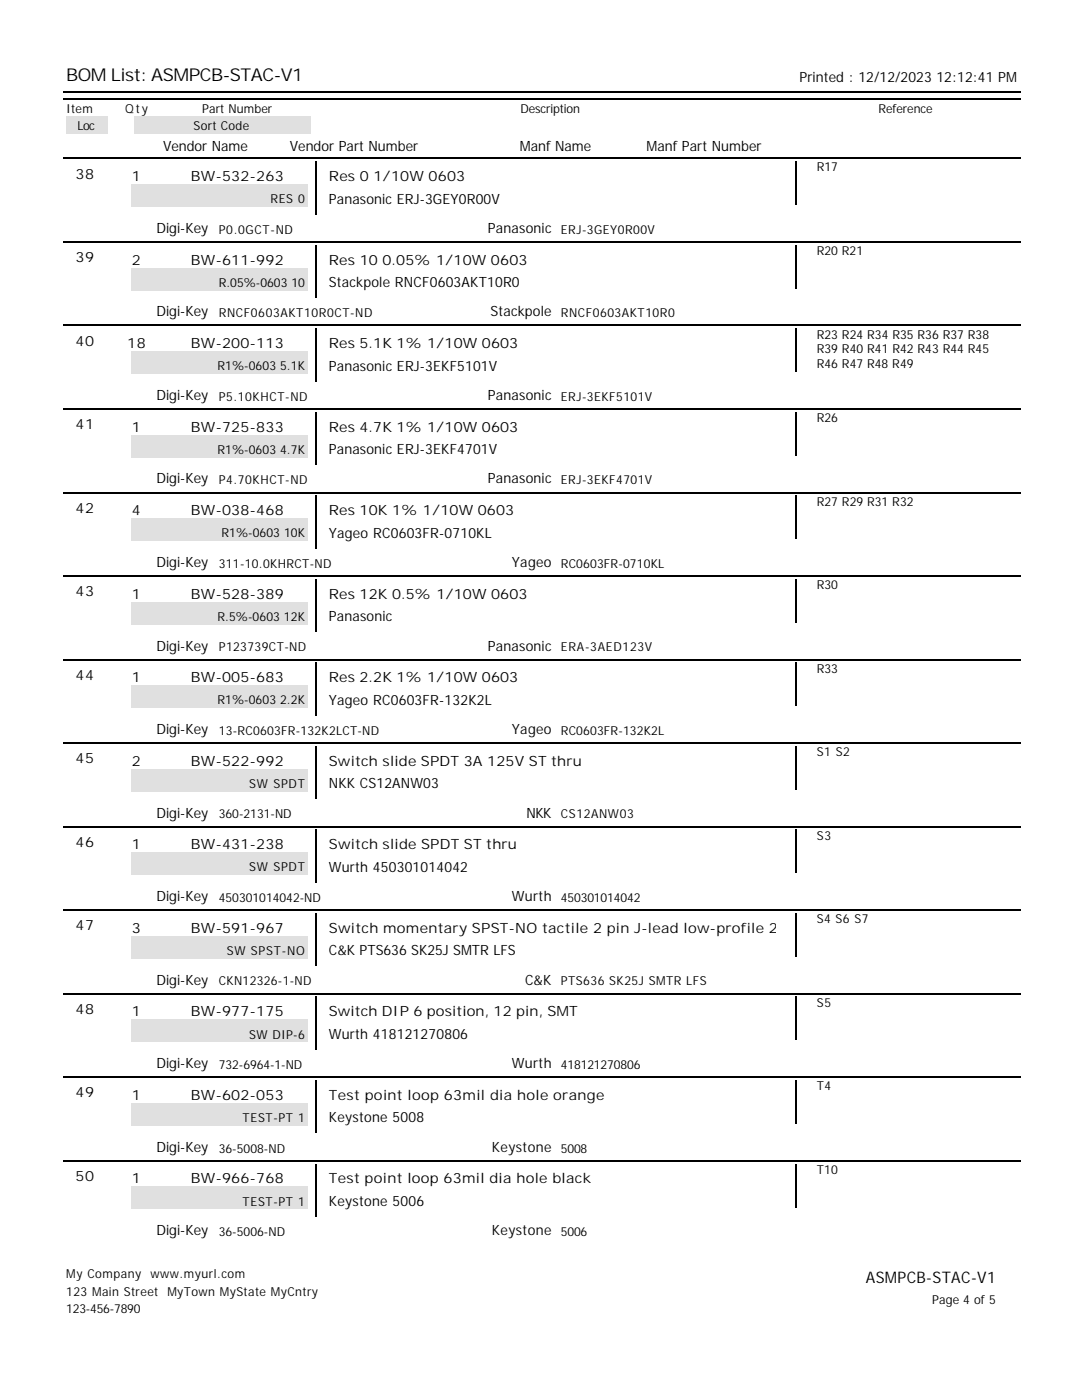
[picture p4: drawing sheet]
<svg xmlns="http://www.w3.org/2000/svg" width="216mm" height="279mm" viewBox="0 0 216 279" stroke-linecap="round" stroke-linejoin="round" font-family="sans-serif">
<defs><g id="words">
<text font-size="3.5" x="13.2" y="16.2">BOM List: ASMPCB-STAC-V1</text>
<text font-size="3.2" x="172.8" y="256.1">ASMPCB-STAC-V1</text>
<g font-size="2.8">
<text x="159.5" y="16.3">Printed : 12/12/2023 12:12:41 PM</text>
<text x="15.1" y="35.6">38</text>
<text x="32.5" y="30.1">Vendor Name</text>
<text x="57.8" y="30.1">Vendor Part Number</text>
<text x="103.7" y="30.1">Manf Name</text>
<text x="129" y="30.1">Manf Part Number</text>
<text x="26.3" y="36.2">1</text>
<text x="38.1" y="36.2">BW-532-263</text>
<text x="65.6" y="36.2">Res 0 1/10W 0603</text>
<text x="65.6" y="40.7">Panasonic ERJ-3GEY0R00V</text>
<text x="31.2" y="46.5">Digi-Key</text>
<text x="97.4" y="46.5">Panasonic</text>
<text x="15.1" y="52.3">39</text>
<text x="26.3" y="52.8">2</text>
<text x="38.1" y="52.8">BW-611-992</text>
<text x="65.6" y="52.8">Res 10 0.05% 1/10W 0603</text>
<text x="65.6" y="57.3">Stackpole RNCF0603AKT10R0</text>
<text x="31.2" y="63.1">Digi-Key</text>
<text x="97.9" y="63.1">Stackpole</text>
<text x="15.1" y="69">40</text>
<text x="25.4" y="69.5">18</text>
<text x="38.1" y="69.5">BW-200-113</text>
<text x="65.6" y="69.5">Res 5.1K 1% 1/10W 0603</text>
<text x="65.6" y="74">Panasonic ERJ-3EKF5101V</text>
<text x="31.2" y="79.8">Digi-Key</text>
<text x="97.4" y="79.8">Panasonic</text>
<text x="15.1" y="85.6">41</text>
<text x="26.3" y="86.2">1</text>
<text x="38.1" y="86.2">BW-725-833</text>
<text x="65.6" y="86.2">Res 4.7K 1% 1/10W 0603</text>
<text x="65.6" y="90.7">Panasonic ERJ-3EKF4701V</text>
<text x="31.2" y="96.5">Digi-Key</text>
<text x="97.4" y="96.5">Panasonic</text>
<text x="15.1" y="102.3">42</text>
<text x="26.3" y="102.8">4</text>
<text x="38.1" y="102.8">BW-038-468</text>
<text x="65.6" y="102.8">Res 10K 1% 1/10W 0603</text>
<text x="65.6" y="107.3">Yageo RC0603FR-0710KL</text>
<text x="31.2" y="113.2">Digi-Key</text>
<text x="102.1" y="113.2">Yageo</text>
<text x="15.1" y="119">43</text>
<text x="26.3" y="119.5">1</text>
<text x="38.1" y="119.5">BW-528-389</text>
<text x="65.6" y="119.5">Res 12K 0.5% 1/10W 0603</text>
<text x="65.6" y="124">Panasonic</text>
<text x="31.2" y="129.8">Digi-Key</text>
<text x="97.4" y="129.8">Panasonic</text>
<text x="15.1" y="135.6">44</text>
<text x="26.3" y="136.2">1</text>
<text x="38.1" y="136.2">BW-005-683</text>
<text x="65.6" y="136.2">Res 2.2K 1% 1/10W 0603</text>
<text x="65.6" y="140.7">Yageo RC0603FR-132K2L</text>
<text x="31.2" y="146.5">Digi-Key</text>
<text x="102.1" y="146.5">Yageo</text>
<text x="15.1" y="152.3">45</text>
<text x="26.3" y="152.8">2</text>
<text x="38.1" y="152.8">BW-522-992</text>
<text x="65.6" y="152.8">Switch slide SPDT 3A 125V ST thru</text>
<text x="65.6" y="157.3">NKK CS12ANW03</text>
<text x="31.2" y="163.2">Digi-Key</text>
<text x="105" y="163.2">NKK</text>
<text x="15.1" y="169">46</text>
<text x="26.3" y="169.5">1</text>
<text x="38.1" y="169.5">BW-431-238</text>
<text x="65.6" y="169.5">Switch slide SPDT ST thru</text>
<text x="31.2" y="179.8">Digi-Key</text>
<text x="65.6" y="174">Wurth 450301014042</text>
<text x="102.1" y="179.8">Wurth</text>
<text x="15.1" y="185.6">47</text>
<text x="26.3" y="186.2">3</text>
<text x="38.1" y="186.2">BW-591-967</text>
<text x="65.6" y="186.2">Switch momentary SPST-NO tactile 2 pin J-lead low-profile 2.5mm SMT</text>
<text x="65.6" y="190.7">C&amp;K PTS636 SK25J SMTR LFS</text>
<text x="31.2" y="196.5">Digi-Key</text>
<text x="104.8" y="196.5">C&amp;K</text>
<text x="15.1" y="202.3">48</text>
<text x="26.3" y="202.8">1</text>
<text x="38.1" y="202.8">BW-977-175</text>
<text x="65.6" y="202.8">Switch DIP 6 position, 12 pin, SMT</text>
<text x="65.6" y="207.3">Wurth 418121270806</text>
<text x="31.2" y="213.2">Digi-Key</text>
<text x="102.1" y="213.2">Wurth</text>
<text x="15.1" y="219">49</text>
<text x="26.3" y="219.5">1</text>
<text x="38.1" y="219.5">BW-602-053</text>
<text x="65.6" y="219.5">Test point loop 63mil dia hole orange</text>
<text x="65.6" y="224">Keystone 5008</text>
<text x="31.2" y="229.8">Digi-Key</text>
<text x="98.2" y="229.8">Keystone</text>
<text x="15.1" y="235.7">50</text>
<text x="26.3" y="236.2">1</text>
<text x="38.1" y="236.2">BW-966-768</text>
<text x="65.6" y="236.2">Test point loop 63mil dia hole black</text>
<text x="65.6" y="240.7">Keystone 5006</text>
<text x="31.2" y="246.5">Digi-Key</text>
<text x="98.2" y="246.5">Keystone</text>
</g>
<g font-size="2.5">
<text x="13.2" y="22.6">Item</text>
<text x="25" y="22.6">Qty</text>
<text x="40.3" y="22.6">Part Number</text>
<text x="103.8" y="22.6">Description</text>
<text x="175.3" y="22.6">Reference</text>
<text x="15.5" y="26">Loc</text>
<text x="38.6" y="26">Sort Code</text>
<text x="163" y="34.2">R17</text>
<text x="54" y="40.6">RES 0</text>
<text x="43.7" y="46.7">P0.0GCT-ND</text>
<text x="111.9" y="46.7">ERJ-3GEY0R00V</text>
<text x="163" y="50.9">R20 R21</text>
<text x="43.7" y="57.2">R.05%-0603 10</text>
<text x="43.7" y="63.3">RNCF0603AKT10R0CT-ND</text>
<text x="111.9" y="63.3">RNCF0603AKT10R0</text>
<text x="163" y="67.6">R23 R24 R34 R35 R36 R37 R38</text>
<text x="163" y="70.5">R39 R40 R41 R42 R43 R44 R45</text>
<text x="43.4" y="73.9">R1%-0603 5.1K</text>
<text x="163" y="73.4">R46 R47 R48 R49</text>
<text x="43.7" y="80">P5.10KHCT-ND</text>
<text x="111.9" y="80">ERJ-3EKF5101V</text>
<text x="163" y="84.2">R26</text>
<text x="43.4" y="90.6">R1%-0603 4.7K</text>
<text x="43.7" y="96.7">P4.70KHCT-ND</text>
<text x="111.9" y="96.7">ERJ-3EKF4701V</text>
<text x="163" y="100.9">R27 R29 R31 R32</text>
<text x="44.2" y="107.2">R1%-0603 10K</text>
<text x="43.7" y="113.3">311-10.0KHRCT-ND</text>
<text x="111.9" y="113.3">RC0603FR-0710KL</text>
<text x="163" y="117.6">R30</text>
<text x="43.4" y="123.9">R.5%-0603 12K</text>
<text x="43.7" y="130">P123739CT-ND</text>
<text x="111.9" y="130">ERA-3AED123V</text>
<text x="163" y="134.2">R33</text>
<text x="43.4" y="140.6">R1%-0603 2.2K</text>
<text x="43.7" y="146.7">13-RC0603FR-132K2LCT-ND</text>
<text x="111.9" y="146.7">RC0603FR-132K2L</text>
<text x="163" y="150.9">S1 S2</text>
<text x="49.7" y="157.3">SW SPDT</text>
<text x="43.7" y="163.3">360-2131-ND</text>
<text x="111.9" y="163.3">CS12ANW03</text>
<text x="163" y="167.6">S3</text>
<text x="49.7" y="173.9">SW SPDT</text>
<text x="43.7" y="180">450301014042-ND</text>
<text x="111.9" y="180">450301014042</text>
<text x="163" y="184.2">S4 S6 S7</text>
<text x="45.2" y="190.6">SW SPST-NO</text>
<text x="43.7" y="196.7">CKN12326-1-ND</text>
<text x="111.9" y="196.7">PTS636 SK25J SMTR LFS</text>
<text x="163" y="200.9">S5</text>
<text x="49.7" y="207.3">SW DIP-6</text>
<text x="43.7" y="213.3">732-6964-1-ND</text>
<text x="111.9" y="213.3">418121270806</text>
<text x="163" y="217.6">T4</text>
<text x="48.4" y="223.9">TEST-PT 1</text>
<text x="43.7" y="230">36-5008-ND</text>
<text x="111.9" y="230">5008</text>
<text x="163" y="234.2">T10</text>
<text x="48.4" y="240.6">TEST-PT 1</text>
<text x="43.7" y="246.7">36-5006-ND</text>
<text x="111.9" y="246.7">5006</text>
<text x="13.2" y="255.1">My Company</text>
<text x="30" y="255.1">www.myurl.com</text>
<text x="13.2" y="258.6">123 Main Street</text>
<text x="13.2" y="262">123-456-7890</text>
<text x="33.4" y="258.6">MyTown MyState MyCntry</text>
<text x="186" y="260.2">Page 4 of 5</text>
</g>
</g></defs>
<path d="M12.7 18.4h191" fill="none" stroke="#000" stroke-width=".26"/>
<g fill="#fff">
<path d="M27 27h28v4h-28z"/>
<path d="M56.6 27h28.1v4h-28.1z"/>
<path d="M96.8 27h28.1v4h-28.1z"/>
<path d="M126.5 27h28.3v4h-28.3z"/>
</g>
<path d="M12.7 19.7h191" fill="none" stroke="#000" stroke-width=".26"/>
<g fill="#e0e0e0">
<path d="M13.2 23.3h8.2v3.4h-8.2z"/>
<path d="M26.7 23.3h35.2v3.4h-35.2z"/>
</g>
<g fill="#fff">
<path d="M65.1 32.5h89.7v4.5h-89.7z"/>
<path d="M65.1 37h89.7v4.5h-89.7z"/>
</g>
<path d="M158.9 32.3v10.6" fill="none" stroke="#000" stroke-width=".26"/>
<path d="M26.2 36.8h35.2v4.5h-35.2z" fill="#e0e0e0"/>
<path d="M14 42.9h28.1v4.5h-28.1z" fill="#fff"/>
<path d="M63.1 32.3v10.6" fill="none" stroke="#000" stroke-width=".26"/>
<g fill="#fff">
<path d="M43.1 42.9h45v4.5h-45z"/>
<path d="M88.9 42.9h21.7v4.5h-21.7z"/>
<path d="M111.4 42.9h45v4.5h-45z"/>
</g>
<path d="M12.7 31.6h191" fill="none" stroke="#000" stroke-width=".26"/>
<g fill="#fff">
<path d="M12.7 37h8.2v5.6h-8.2z"/>
<path d="M158 41h40.4v6.1h-40.4z"/>
<path d="M65.1 49.2h89.7v4.5h-89.7z"/>
<path d="M65.1 53.7h89.7v4.5h-89.7z"/>
</g>
<path d="M158.9 48.9v10.6" fill="none" stroke="#000" stroke-width=".26"/>
<path d="M26.2 53.4h35.2v4.5h-35.2z" fill="#e0e0e0"/>
<path d="M14 59.5h28.1v4.5h-28.1z" fill="#fff"/>
<path d="M63.1 48.9v10.6" fill="none" stroke="#000" stroke-width=".26"/>
<g fill="#fff">
<path d="M43.1 59.5h45v4.5h-45z"/>
<path d="M88.9 59.5h21.7v4.5h-21.7z"/>
<path d="M111.4 59.5h45v4.5h-45z"/>
</g>
<path d="M12.7 48.3h191" fill="none" stroke="#000" stroke-width=".26"/>
<g fill="#fff">
<path d="M12.7 53.7h8.2v5.6h-8.2z"/>
<path d="M158 57.7h40.4v6.1h-40.4z"/>
<path d="M65.1 65.9h89.7v4.5h-89.7z"/>
<path d="M65.1 70.4h89.7v4.5h-89.7z"/>
</g>
<path d="M158.9 65.6v10.6" fill="none" stroke="#000" stroke-width=".26"/>
<path d="M26.2 70.1h35.2v4.5h-35.2z" fill="#e0e0e0"/>
<path d="M14 76.2h28.1v4.5h-28.1z" fill="#fff"/>
<path d="M63.1 65.6v10.6" fill="none" stroke="#000" stroke-width=".26"/>
<g fill="#fff">
<path d="M43.1 76.2h45v4.5h-45z"/>
<path d="M88.9 76.2h21.7v4.5h-21.7z"/>
<path d="M111.4 76.2h45v4.5h-45z"/>
</g>
<path d="M12.7 65h191" fill="none" stroke="#000" stroke-width=".26"/>
<g fill="#fff">
<path d="M12.7 70.4h8.2v5.5h-8.2z"/>
<path d="M158 74.3h40.4v6.1h-40.4z"/>
<path d="M65.1 82.5h89.7v4.5h-89.7z"/>
<path d="M65.1 87h89.7v4.5h-89.7z"/>
</g>
<path d="M158.9 82.3v10.6" fill="none" stroke="#000" stroke-width=".26"/>
<path d="M26.2 86.8h35.2v4.5h-35.2z" fill="#e0e0e0"/>
<path d="M14 92.9h28.1v4.5h-28.1z" fill="#fff"/>
<path d="M63.1 82.3v10.6" fill="none" stroke="#000" stroke-width=".26"/>
<g fill="#fff">
<path d="M43.1 92.9h45v4.5h-45z"/>
<path d="M88.9 92.9h21.7v4.5h-21.7z"/>
<path d="M111.4 92.9h45v4.5h-45z"/>
</g>
<path d="M12.7 81.6h191" fill="none" stroke="#000" stroke-width=".26"/>
<g fill="#fff">
<path d="M12.7 87h8.2v5.6h-8.2z"/>
<path d="M158 91h40.4v6.1h-40.4z"/>
<path d="M65.1 99.2h89.7v4.5h-89.7z"/>
<path d="M65.1 103.7h89.7v4.5h-89.7z"/>
</g>
<path d="M158.9 99v10.5" fill="none" stroke="#000" stroke-width=".26"/>
<path d="M26.2 103.5h35.2v4.4h-35.2z" fill="#e0e0e0"/>
<path d="M14 109.5h28.1v4.5h-28.1z" fill="#fff"/>
<path d="M63.1 99v10.5" fill="none" stroke="#000" stroke-width=".26"/>
<g fill="#fff">
<path d="M43.1 109.5h45v4.5h-45z"/>
<path d="M88.9 109.5h21.7v4.5h-21.7z"/>
<path d="M111.4 109.5h45v4.5h-45z"/>
</g>
<path d="M12.7 98.3h191" fill="none" stroke="#000" stroke-width=".26"/>
<g fill="#fff">
<path d="M12.7 103.7h8.2v5.6h-8.2z"/>
<path d="M158 107.7h40.4v6.1h-40.4z"/>
<path d="M65.1 115.9h89.7v4.5h-89.7z"/>
<path d="M65.1 120.4h89.7v4.5h-89.7z"/>
</g>
<path d="M158.9 115.6v10.6" fill="none" stroke="#000" stroke-width=".26"/>
<path d="M26.2 120.1h35.2v4.5h-35.2z" fill="#e0e0e0"/>
<path d="M14 126.2h28.1v4.5h-28.1z" fill="#fff"/>
<path d="M63.1 115.6v10.6" fill="none" stroke="#000" stroke-width=".26"/>
<g fill="#fff">
<path d="M43.1 126.2h45v4.5h-45z"/>
<path d="M88.9 126.2h21.7v4.5h-21.7z"/>
<path d="M111.4 126.2h45v4.5h-45z"/>
</g>
<path d="M12.7 115h191" fill="none" stroke="#000" stroke-width=".26"/>
<g fill="#fff">
<path d="M12.7 120.4h8.2v5.5h-8.2z"/>
<path d="M158 124.4h40.4v6h-40.4z"/>
<path d="M65.1 132.6h89.7v4.5h-89.7z"/>
<path d="M65.1 137.1h89.7v4.5h-89.7z"/>
</g>
<path d="M158.9 132.3v10.6" fill="none" stroke="#000" stroke-width=".26"/>
<path d="M26.2 136.8h35.2v4.5h-35.2z" fill="#e0e0e0"/>
<path d="M14 142.9h28.1v4.5h-28.1z" fill="#fff"/>
<path d="M63.1 132.3v10.6" fill="none" stroke="#000" stroke-width=".26"/>
<g fill="#fff">
<path d="M43.1 142.9h45v4.5h-45z"/>
<path d="M88.9 142.9h21.7v4.5h-21.7z"/>
<path d="M111.4 142.9h45v4.5h-45z"/>
</g>
<path d="M12.7 131.6h191" fill="none" stroke="#000" stroke-width=".26"/>
<g fill="#fff">
<path d="M12.7 137.1h8.2v5.5h-8.2z"/>
<path d="M158 141h40.4v6.1h-40.4z"/>
<path d="M65.1 149.2h89.7v4.5h-89.7z"/>
<path d="M65.1 153.7h89.7v4.5h-89.7z"/>
</g>
<path d="M158.9 149v10.5" fill="none" stroke="#000" stroke-width=".26"/>
<path d="M26.2 153.5h35.2v4.5h-35.2z" fill="#e0e0e0"/>
<path d="M14 159.5h28.1v4.5h-28.1z" fill="#fff"/>
<path d="M63.1 149v10.5" fill="none" stroke="#000" stroke-width=".26"/>
<g fill="#fff">
<path d="M43.1 159.5h45v4.5h-45z"/>
<path d="M88.9 159.5h21.7v4.5h-21.7z"/>
<path d="M111.4 159.5h45v4.5h-45z"/>
</g>
<path d="M12.7 148.3h191" fill="none" stroke="#000" stroke-width=".26"/>
<g fill="#fff">
<path d="M12.7 153.7h8.2v5.6h-8.2z"/>
<path d="M158 157.7h40.4v6.1h-40.4z"/>
<path d="M65.1 165.9h89.7v4.5h-89.7z"/>
<path d="M65.1 170.4h89.7v4.5h-89.7z"/>
</g>
<path d="M158.9 165.6v10.6" fill="none" stroke="#000" stroke-width=".26"/>
<path d="M26.2 170.1h35.2v4.5h-35.2z" fill="#e0e0e0"/>
<path d="M14 176.2h28.1v4.5h-28.1z" fill="#fff"/>
<path d="M63.1 165.6v10.6" fill="none" stroke="#000" stroke-width=".26"/>
<g fill="#fff">
<path d="M43.1 176.2h45v4.5h-45z"/>
<path d="M88.9 176.2h21.7v4.5h-21.7z"/>
<path d="M111.4 176.2h45v4.5h-45z"/>
</g>
<path d="M12.7 165h191" fill="none" stroke="#000" stroke-width=".26"/>
<g fill="#fff">
<path d="M12.7 170.4h8.2v5.5h-8.2z"/>
<path d="M158 174.4h40.4v6h-40.4z"/>
<path d="M65.1 182.6h89.7v4.5h-89.7z"/>
<path d="M65.1 187.1h89.7v4.5h-89.7z"/>
</g>
<path d="M158.9 182.3v10.6" fill="none" stroke="#000" stroke-width=".26"/>
<path d="M26.2 186.8h35.2v4.5h-35.2z" fill="#e0e0e0"/>
<path d="M14 192.9h28.1v4.5h-28.1z" fill="#fff"/>
<path d="M63.1 182.3v10.6" fill="none" stroke="#000" stroke-width=".26"/>
<g fill="#fff">
<path d="M43.1 192.9h45v4.5h-45z"/>
<path d="M88.9 192.9h21.7v4.5h-21.7z"/>
<path d="M111.4 192.9h45v4.5h-45z"/>
</g>
<path d="M12.7 181.6h191" fill="none" stroke="#000" stroke-width=".26"/>
<g fill="#fff">
<path d="M12.7 187.1h8.2v5.5h-8.2z"/>
<path d="M158 191h40.4v6.1h-40.4z"/>
<path d="M65.1 199.2h89.7v4.5h-89.7z"/>
<path d="M65.1 203.7h89.7v4.5h-89.7z"/>
</g>
<path d="M158.9 199v10.5" fill="none" stroke="#000" stroke-width=".26"/>
<path d="M26.2 203.5h35.2v4.5h-35.2z" fill="#e0e0e0"/>
<path d="M14 209.5h28.1v4.5h-28.1z" fill="#fff"/>
<path d="M63.1 199v10.5" fill="none" stroke="#000" stroke-width=".26"/>
<g fill="#fff">
<path d="M43.1 209.5h45v4.5h-45z"/>
<path d="M88.9 209.5h21.7v4.5h-21.7z"/>
<path d="M111.4 209.5h45v4.5h-45z"/>
</g>
<path d="M12.7 198.3h191" fill="none" stroke="#000" stroke-width=".26"/>
<g fill="#fff">
<path d="M12.7 203.7h8.2v5.6h-8.2z"/>
<path d="M158 207.7h40.4v6.1h-40.4z"/>
<path d="M65.1 215.9h89.7v4.5h-89.7z"/>
<path d="M65.1 220.4h89.7v4.5h-89.7z"/>
</g>
<path d="M158.9 215.6v10.6" fill="none" stroke="#000" stroke-width=".26"/>
<path d="M26.2 220.1h35.2v4.5h-35.2z" fill="#e0e0e0"/>
<path d="M14 226.2h28.1v4.5h-28.1z" fill="#fff"/>
<path d="M63.1 215.6v10.6" fill="none" stroke="#000" stroke-width=".26"/>
<g fill="#fff">
<path d="M43.1 226.2h45v4.5h-45z"/>
<path d="M88.9 226.2h21.7v4.5h-21.7z"/>
<path d="M111.4 226.2h45v4.5h-45z"/>
</g>
<path d="M12.7 215h191" fill="none" stroke="#000" stroke-width=".26"/>
<g fill="#fff">
<path d="M12.7 220.4h8.2v5.6h-8.2z"/>
<path d="M158 224.4h40.4v6.1h-40.4z"/>
<path d="M65.1 232.6h89.7v4.5h-89.7z"/>
<path d="M65.1 237.1h89.7v4.5h-89.7z"/>
</g>
<path d="M158.9 232.3v10.6" fill="none" stroke="#000" stroke-width=".26"/>
<path d="M26.2 236.8h35.2v4.5h-35.2z" fill="#e0e0e0"/>
<path d="M14 242.9h28.1v4.5h-28.1z" fill="#fff"/>
<path d="M63.1 232.3v10.6" fill="none" stroke="#000" stroke-width=".26"/>
<g fill="#fff">
<path d="M43.1 242.9h45v4.5h-45z"/>
<path d="M88.9 242.9h21.7v4.5h-21.7z"/>
<path d="M111.4 242.9h45v4.5h-45z"/>
</g>
<path d="M12.7 231.6h191" fill="none" stroke="#000" stroke-width=".26"/>
<g fill="#fff">
<path d="M12.7 237.1h8.2v5.5h-8.2z"/>
<path d="M158 241h40.4v6.1h-40.4z"/>
</g>
<use href="#words"/>
</svg>
